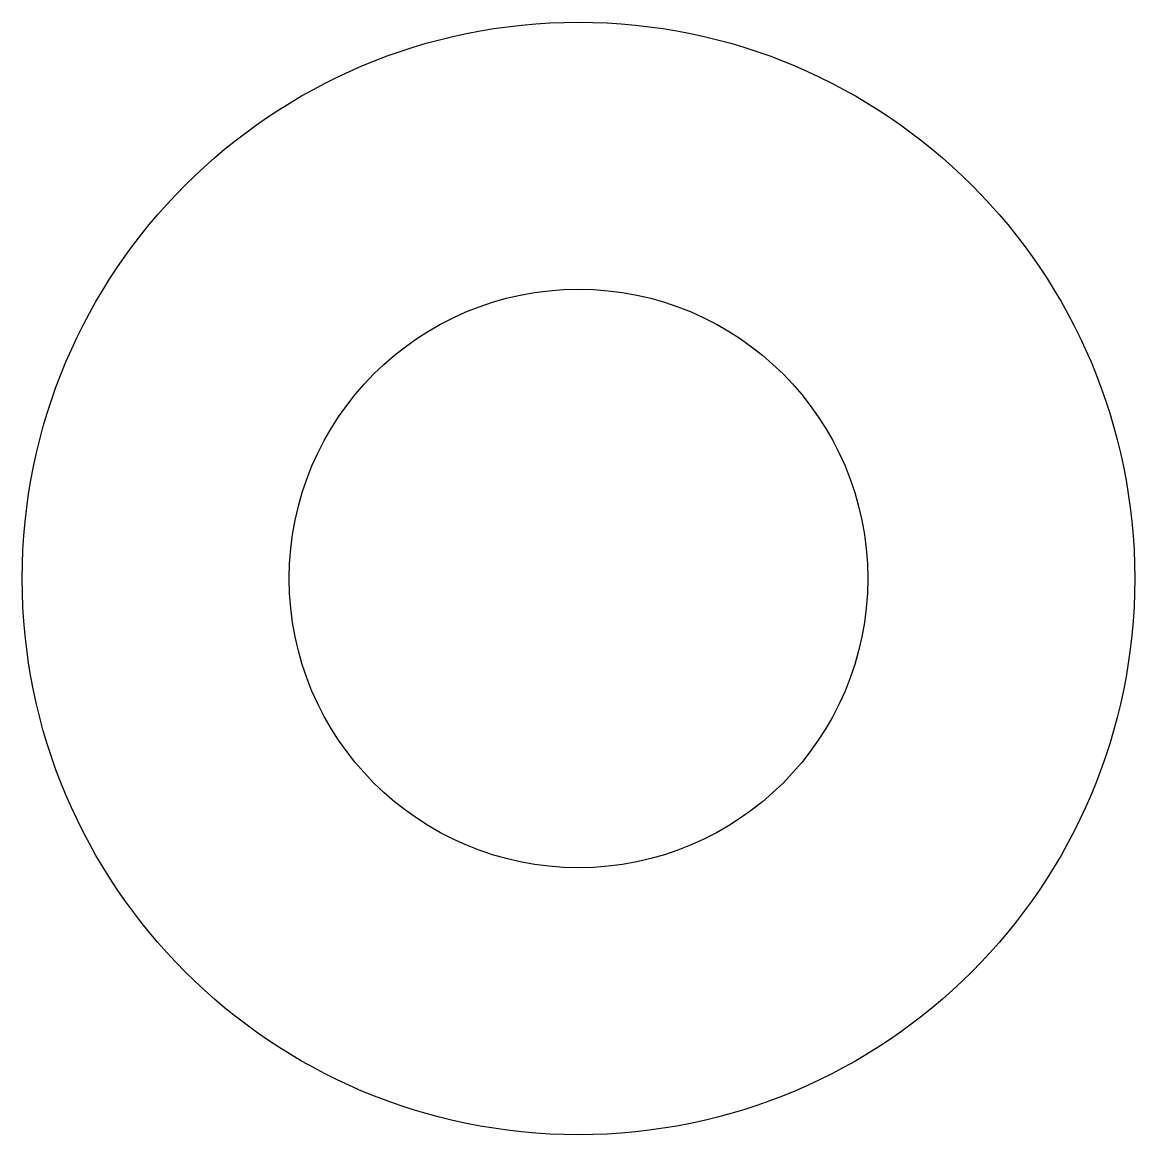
# Model space of a CAD drawing. Header units: millimetres. Extents: x 0.8 to 20.8, y 0.9 to 20.9.
import ezdxf

# ---------------------------------------------------------------- set-up
doc = ezdxf.new("R2010")
doc.units = ezdxf.units.MM

msp = doc.modelspace()

# ---------------------------------------------------------------- linework, layer by layer
at = {"color": 7, "linetype": 'Continuous', "lineweight": 25}
for radius in [10, 5.2]:
    msp.add_circle((10.797, 10.936), radius, dxfattribs=at)

doc.saveas('drawing.dxf')
